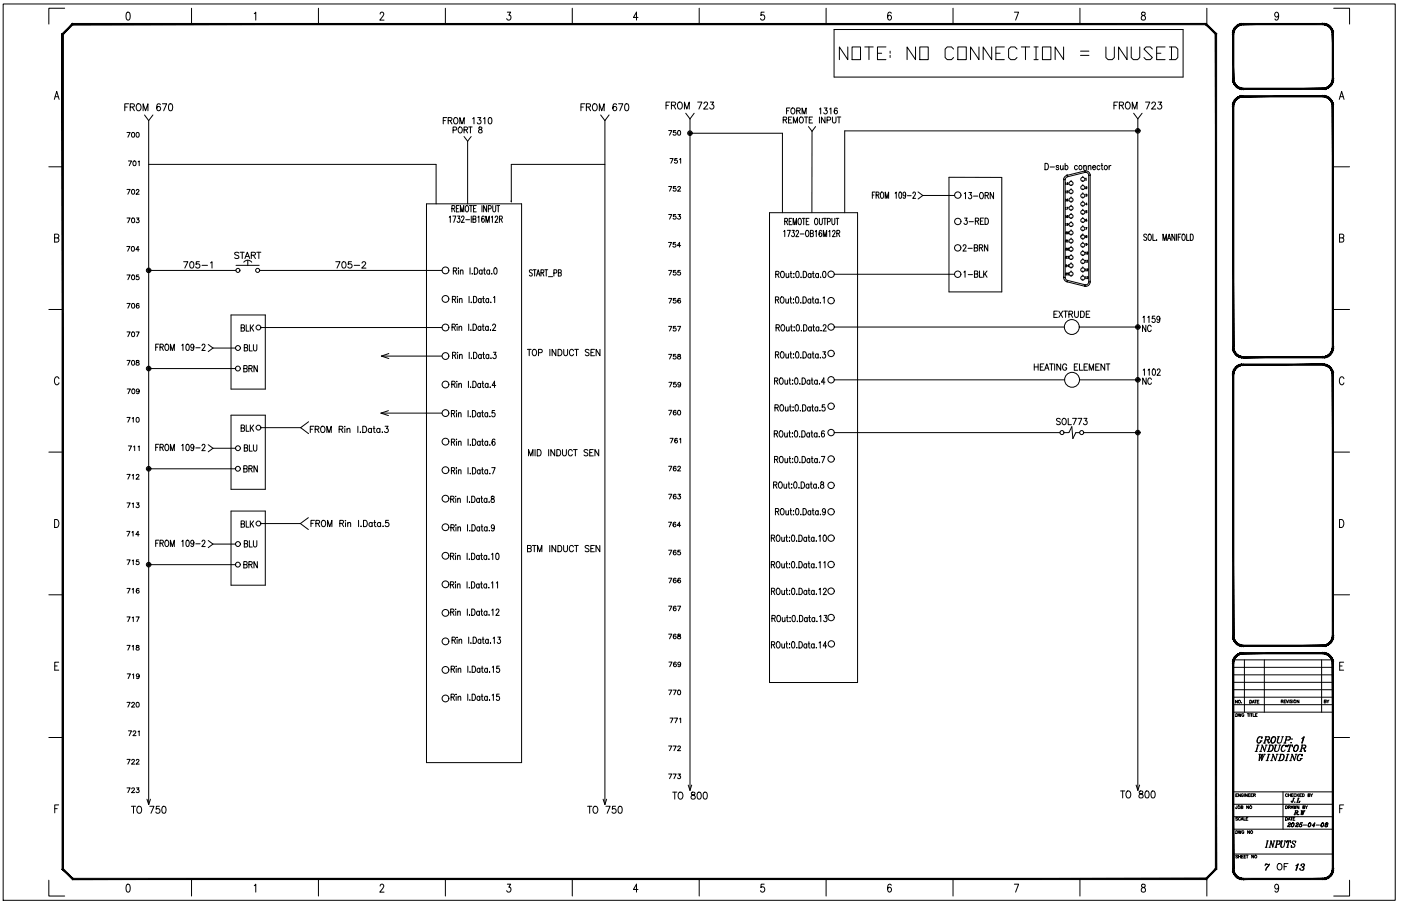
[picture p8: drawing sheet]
<svg xmlns="http://www.w3.org/2000/svg" width="432mm" height="279mm" viewBox="0 0 432 279" stroke-linecap="round" stroke-linejoin="round" font-family="sans-serif">
<defs><g id="words">
<text font-size="7.5" x="257.9" y="19.8">NOTE: NO CONNECTION = UNUSED</text>
<g font-size="5.3">
<text x="37.7" y="35.3">FROM 670</text>
<text x="178.2" y="35.3">FROM 670</text>
<text x="204.3" y="34.9">FROM 723</text>
<text x="342.5" y="34.9">FROM 723</text>
<text x="296.3" y="70.6">3-RED</text>
<text x="55.7" y="84">705-1</text>
<text x="71.6" y="81.1">START</text>
<text x="102.7" y="84">705-2</text>
<text x="296" y="78.7">2-BRN</text>
<text x="323.8" y="99.1">EXTRUDE</text>
<text x="73.4" y="103.4">BLK</text>
<text x="74.1" y="116.1">BRN</text>
<text x="73.4" y="134.4">BLK</text>
<text x="74.4" y="140.4">BLU</text>
<text x="74.4" y="170">BLU</text>
<text x="74.1" y="176.4">BRN</text>
<text x="39.5" y="251.9">TO 750</text>
<text x="180.3" y="251.9">TO 750</text>
<text x="206.4" y="247.6">TO 800</text>
<text x="344.3" y="247.3">TO 800</text>
<text x="392.6" y="269.5">OF</text>
</g>
<g font-size="4.9">
<text x="241.7" y="36.3">FORM 1316</text>
<text x="296.3" y="62.4">13-ORN</text>
<text x="351.4" y="100.5">1159</text>
<text x="351.4" y="103.4">NC</text>
<text x="74.4" y="109.4">BLU</text>
<text x="161.6" y="110.8">TOP INDUCT SEN</text>
<text x="351.4" y="119.6">NC</text>
<text x="38.1" y="131.6">710</text>
<text x="74.1" y="146.8">BRN</text>
<text x="73.4" y="163.7">BLK</text>
<text x="205.3" y="172.5">765</text>
<text x="38.1" y="219.4">720</text>
<text x="38.8" y="228.2">721</text>
<text x="386.6" y="230.4">GROUP: 1</text>
<text x="387" y="235.7">WINDING</text>
<text x="389.1" y="262.5">INPUTS</text>
<text x="398.6" y="269.5">13</text>
</g>
<g font-size="4.4">
<text x="38.1" y="43.4">700</text>
<text x="205.3" y="43">750</text>
<text x="38.8" y="52.2">701</text>
<text x="205.7" y="51.5">751</text>
<text x="38.1" y="61">702</text>
<text x="205.3" y="60.3">752</text>
<text x="38.1" y="69.8">703</text>
<text x="205.3" y="68.8">753</text>
<text x="205" y="77.3">754</text>
<text x="38.1" y="78.7">704</text>
<text x="38.1" y="87.5">705</text>
<text x="205.3" y="86.1">755</text>
<text x="205.3" y="94.5">756</text>
<text x="38.1" y="96.3">706</text>
<text x="38.1" y="105.1">707</text>
<text x="205.3" y="103.4">757</text>
<text x="38.1" y="113.9">708</text>
<text x="205.3" y="111.8">758</text>
<text x="38.5" y="122.8">709</text>
<text x="205.3" y="120.7">759</text>
<text x="205.3" y="129.1">760</text>
<text x="205.7" y="137.9">761</text>
<text x="38.8" y="140.1">711</text>
<text x="38.1" y="148.9">712</text>
<text x="205.3" y="146.4">762</text>
<text x="205.3" y="155.2">763</text>
<text x="38.1" y="157.7">713</text>
<text x="38.1" y="166.5">714</text>
<text x="205" y="163.7">764</text>
<text x="38.1" y="175.3">715</text>
<text x="38.1" y="184.1">716</text>
<text x="205.3" y="181">766</text>
<text x="205.3" y="189.4">767</text>
<text x="38.1" y="193">717</text>
<text x="38.1" y="201.8">718</text>
<text x="205.3" y="198.3">768</text>
<text x="205.3" y="206.7">769</text>
<text x="38.5" y="210.6">719</text>
<text x="205.3" y="215.5">770</text>
<text x="205.7" y="224">771</text>
<text x="205.3" y="232.8">772</text>
<text x="38.1" y="236.7">722</text>
<text x="38.1" y="245.5">723</text>
<text x="205.3" y="241.3">773</text>
<text x="397.9" y="252.6">R.W</text>
</g>
<g font-size="4">
<text x="407.1" y="218">BY</text>
<text x="395.8" y="256.1">2025-04-08</text>
</g>
<g font-size="3.5">
<text x="327.4" y="58.2">14</text>
<text x="327.4" y="60.7">15</text>
<text x="327.4" y="63.1">16</text>
<text x="327.4" y="68.4">18</text>
<text x="327.4" y="70.9">19</text>
<text x="327.4" y="73.4">20</text>
<text x="327.4" y="75.8">21</text>
<text x="327.4" y="78.3">22</text>
<text x="327.4" y="83.6">24</text>
<text x="336.5" y="79.7" transform="rotate(-90 336.5 79.7)">10</text>
<text x="336.5" y="82.2" transform="rotate(-90 336.5 82.2)">11</text>
<text x="327.4" y="86.1">25</text>
<text x="336.5" y="84.7" transform="rotate(-90 336.5 84.7)">12</text>
<text x="336.5" y="87.1" transform="rotate(-90 336.5 87.1)">13</text>
<text x="379.9" y="218">NO.</text>
</g>
<g font-size="3.1">
<text x="333.7" y="59.3">2</text>
<text x="327.4" y="65.6">17</text>
<text x="333.7" y="66.7">5</text>
<text x="327.4" y="80.8">23</text>
</g>
</g></defs>
<g fill="none" stroke="#000" stroke-width=".31">
<path d="M1 1.2h429v276.4h-429zM19.9 2.5h-4.9v4.9M39.1 3.9l.5-.2a1.63 1.63 0 0 1 0 2.5h-.2a1.84 1.84 0 0 1-.3-2.3zM59 2.5v4.9M78.4 4.2l.4-.5v2.5M98.1 2.5v4.9M117.2 4.3l.3-.6h.4l.4 .5-.3 .8-.9 1.2h1.3M137.3 2.5v4.9M156.4 3.7h1l-.6 1a.73 .73 0 0 1 .6 1.1 .73 .73 0 0 1-1.2-.1M176.4 2.5v4.9M196.6 5.4h-1.4l1-1.7v2.5M215.5 2.5v4.9"/>
<path d="M235.5 3.7h-.9l-.1 1.1a.73 .73 0 0 1 1.1 .1 .73 .73 0 0 1-.2 1 .73 .73 0 0 1-1-.2M254.6 2.5v4.9M257.1 9.1h107.5v14.7h-107.5zM274.7 4.1l-.6-.4a1.45 1.45 0 0 0 .1 2.5 .69 .69 0 0 0 .6-1 .69 .69 0 0 0-1.1-.2l-.1 .4M293.7 2.5v4.9M312.6 3.7h1.3l-.9 2.5M332.8 2.5v4.9M351.9 3.9v.7a.89 .89 0 0 1 1 .5 .89 .89 0 0 1-.3 1.1 .78 .78 0 0 1-.9-.8 .78 .78 0 0 1 1-.7l.2-.1a.52 .52 0 0 0-.3-.9zM372 2.5v4.9M374.8 10.5v17.1M394.1 4.6l-.3 .5a.68 .68 0 0 1-.9-.6 .68 .68 0 0 1 .9-.6 1.77 1.77 0 0 1-.3 2.3l-.5-.4M411.1 2.5h4.8v4.9"/>
<path d="M16.7 30.6l.8-2.4 .7 2.4M17 29.8h.9M44.5 35.5l1.3 1.7M45.8 37.2v210.9M47.1 35.5l-1.3 1.7M136.6 37.2h.7M137.7 36.3h-1.1v1.9M138.1 37.2l1-.1 .1-.7-1.1-.1v1.9M138.7 37.2l.6 1M140.1 36.3a.9 .9 0 0 1 1.1 .9 .9 .9 0 0 1-1.1 .9l-.3-.6zM141.5 39.3l.2-.1a.88 .88 0 0 1 .8 .9 .88 .88 0 0 1-1 .8l-.3-.6zM141.7 38.2v-1.9l.7 1.9 .7-1.9v1.9"/>
<path d="M144.4 39.2h1.1M145 39.2v1.8M145.7 36.6l.4-.3v1.9M147.3 36.3h.9l-.5 .7a.61 .61 0 0 1 .5 1 .61 .61 0 0 1-1.1-.2M147.7 39.3v.5a.74 .74 0 0 1 .7 .3 .74 .74 0 0 1 0 .8l-.5 .1a.6 .6 0 0 1-.4-.8 .6 .6 0 0 1 .8-.3l.2-.3-.1-.3zM149 36.6l.4-.3v1.9M150.7 36.3h.2a1.03 1.03 0 0 1 .7 .9 1.03 1.03 0 0 1-.7 1l-.2-.1-.2-.7zM185.1 35.5l1.3 1.7M186.4 37.2v210.9M187.7 35.5l-1.3 1.7M212.7 36.7v207M249.2 39l1.1 1.5"/>
<path d="M251.4 39l-1.1 1.5M350.7 36.7v207M412.8 30.6l.7-2.4 .8 2.4M413 29.8h1M15 51.4h4.3M45.8 50.7h88.6v12.2M139.6 40.1l1-.1v-.7l-1-.1v1.8M143 40h1v-.7l-1-.1v1.8M143 42.1l1.1 1.5M143.6 40l.5 1M144.1 43.6v19.3M145.2 42.1l-1.1 1.5"/>
<path d="M186.4 50.7h-28.8v11.6M212.7 41.1h28.5v24.5M250.3 40.5l-.1 25.1M269.7 59.2h-.8v2M271.6 59.3l.1-.1a1.04 1.04 0 0 1 .7 1 1.04 1.04 0 0 1-.7 1 1.45 1.45 0 0 1-.1-1.9zM275.9 59.6l.3-.4v2M277.2 59.3h.5l.2 .3v1.2l-.4 .4-.4-.4zM279.1 59.9l-.1 .4a.53 .53 0 0 1-.7-.5 .53 .53 0 0 1 .7-.5l.1 1.5-.3 .4-.4-.3M281.4 59.7l.2-.5 .4 .1 .2 .3-.9 1.6h.9M283 59.2l1.4 1.1M292.5 54.7h16.3v35.3h-16.3zM322.1 50.4a.99 .99 0 0 1 1.1 1 .99 .99 0 0 1-1.1 .9z"/>
<path d="M323.6 51.5h1.4M326.3 51.3l-.3-.3-.5 .3 .8 .5v.4l-.5 .1-.3-.3M326.9 51v1.2l.4 .1 .4-.3M327.7 51v1.3M328.3 51.3l.1-.2a.58 .58 0 0 1 .8 .6 .58 .58 0 0 1-.8 .5l-.1-.2M328.3 50.4v1.9M328.3 55.4v30.2M328.9 54.1l-.7 .3-.4 1 .1 30.2M328.9 54.1h.1M332.1 51.3l-.2-.2a.58 .58 0 0 0-.7 .6 .58 .58 0 0 0 .7 .5l.2-.2M333.7 54.7h.1M334 51.4l.4-.4 .4 .1v1.2"/>
<path d="M334 51v1.3M334.3 52.7h.1M334.3 52.7l.1 .5M334.3 52.7l-5.4 1.4M334.4 53.2l-5.4 1.3-.1-.4M334.6 55l.1 .5M334.6 55.5h.2M334.6 53.1l-.2 .1M334.6 52.7h-.3M334.6 53.1a.9 .9 0 0 1 .9 .9M334.6 52.7a1.37 1.37 0 0 1 1.4 1.3M334.6 52.7v.4"/>
<path d="M335.4 51.4l.4-.4 .4 .1v1.2M335.4 51v1.3M336 54.1h.1M336 54.1h-.4v32.9M336 54.1v32.9M336.8 51.6h.9l-.2-.5a.58 .58 0 0 0-.7 .6 .58 .58 0 0 0 .7 .5l.2-.2M339 51.3l-.2-.2a.58 .58 0 0 0-.7 .6 .58 .58 0 0 0 .7 .5l.2-.2M339.4 51h.5M339.6 50.4v1.6l.4 .3M341.8 51v1.3M342.4 51l-.3 .1-.3 .5M350.7 40.4h-90.3v25.2"/>
<path d="M411.1 51.4h4.8M16.8 73.4l1.1-.1 .2-.4-.2-.6-1.1-.1v2.5h.9l.3-.3 .1-.6-.4-.4M131.4 62.9h29.4v172.3h-29.4zM138.5 67l.3-.4v2M139.3 64.3l.8-.1v-.7l-.8-.1v1.9M139.6 66.6h.9l-.7 2M139.7 64.3l.5 1M140.7 64.3h.5M141 66.6h.7l-.4 .8a.55 .55 0 0 1 .5 .8 .55 .55 0 0 1-.9 0M141.5 63.4h-.8v1.9h.8M141.9 65.3v-1.9l.5 1.9 .5-1.9v1.9M142.2 67.1l.1-.3a.42 .42 0 0 1 .6 0 .42 .42 0 0 1 .1 .6l-.8 1.2h.9"/>
<path d="M143.6 67.8h1.1M143.7 63.5l.1-.1a1.04 1.04 0 0 1 .7 1 1.04 1.04 0 0 1-.7 .9 1.39 1.39 0 0 1-.1-1.8zM144.7 63.4h.9M145.2 63.4v1.9M145.2 66.6v2M145.8 67.6l.8-.1v-.8l-.8-.1v2l.8-.2 .1-.5-.3-.3M145.9 64.3h.6M146.8 63.4h-.9v1.9h.9M147.3 67l.3-.4v2M148.5 63.4v1.9M149.2 66.9l-.4-.3a1.23 1.23 0 0 0 .1 2 .58 .58 0 0 0 .4-.7 .58 .58 0 0 0-.7-.4l-.2 .4M149.8 68.6v-2l.5 2 .5-2v2"/>
<path d="M150 63.4v1.9l-.9-1.9v1.9M150.5 64.4l.8-.1v-.8l-.8-.1v1.9M151.4 67l.4-.4v2M151.9 63.4v1.4l.4 .5 .4-.2 .1-1.7M152.6 67.1l.1-.3a.43 .43 0 0 1 .6-.1 .43 .43 0 0 1 0 .7l-.8 1.2h1M153.1 63.4h.9M153.6 63.4v1.9M153.9 67.6l.8-.1v-.8l-.8-.1v2M154.4 67.6l.4 1M157.5 62.3h.1M237.2 65.6h27.1v144.9h-27.1zM241.6 71.4l.3-.4v2"/>
<path d="M241.9 68.3l.7-.1v-.8l-.7-.1v2M242.3 68.3l.5 1M242.7 71h.9l-.7 2M243.2 68.3h.5M244.1 67.3h-.9v2h.9M244.1 71h.7l-.4 .8a.55 .55 0 0 1 .5 .8 .55 .55 0 0 1-.9 0M244.5 69.3v-2l.5 2 .5-2v2M245.3 71.5l.1-.3a.43 .43 0 0 1 .6 0 .43 .43 0 0 1 .1 .6l-.8 1.2h.9M246.2 67.4l.1-.1a1.05 1.05 0 0 1 .7 1 1.05 1.05 0 0 1-.7 1 1.45 1.45 0 0 1-.1-1.9zM246.6 72.2h1.2M247.3 67.3h.9M247.7 67.3v2"/>
<path d="M248.5 68.3h.5M248.5 71.1l.2-.1a1.04 1.04 0 0 1 .6 1 1.04 1.04 0 0 1-.6 1 1.39 1.39 0 0 1-.2-1.9zM249.3 67.3h-.8v2h.8M249.8 72l.7-.1v-.8l-.7-.1v2l.8-.2 .1-.5-.3-.3M251.3 71.4l.3-.4v2M251.3 67.4l.1-.1a1.06 1.06 0 0 1 .7 1 1.06 1.06 0 0 1-.7 1 1.42 1.42 0 0 1-.1-1.9zM252.5 67.3v1.4l.4 .6 .5-.3v-1.7M253.2 71.3l-.2-.3a1.19 1.19 0 0 0-.1 2 .57 .57 0 0 0 .4-.7 .57 .57 0 0 0-.7-.4l-.2 .4M253.7 73v-2l.6 2 .5-2v2M253.8 67.3h.9M254.2 67.3v2M255 68.4l.8-.1v-.9l-.8-.1v2"/>
<path d="M255.4 71.4l.4-.4v2M256.4 67.3v1.4l.4 .6 .4-.3 .1-1.7M256.6 71.5l.1-.3a.42 .42 0 0 1 .6 0 .42 .42 0 0 1 0 .6l-.8 1.2h1M257.6 67.3h.9M257.9 72l.8-.1v-.8l-.8-.1v2M258.1 67.3v2M258.4 72l.4 1M268.9 60.2h.5M270 60.2l.8-.1v-.8l-.8-.1v2M270.5 60.2l.4 1M272.8 61.2v-2l.5 2 .6-2v2M279.7 60.3h1.1"/>
<path d="M284.4 60.3l-1.4 1.1M284.4 60.3h9.8M333.7 72.4a.62 .62 0 0 0-.6 .9 .62 .62 0 0 0 1.1 .2 .62 .62 0 0 0-.2-1h-.5l-.4 .6M333.7 75h.1M333.7 73.7h.1M333.7 72.4h.1M333.7 71.2h.1M333.7 69.9h.1M333.7 68.6h.1M333.7 62.3h.1M333.7 61h.1M334.6 70.2h.4l-.3 .6"/>
<path d="M334.7 73v-.4l.3 .1-.4 .4 .1 .2 .3-.1-.1-.2M334.9 60.2v.3l-.3-.1M334.9 67.6l-.3 .2v.3l.3 .1v-.3h-.3M335 63h-.4l.3-.4v.6M335 75.4h-.3v-.3l.3 .1v.3l-.3 .2M353.4 72.5a.47 .47 0 0 0-.7-.2 .47 .47 0 0 0 .1 .7l.4 .2a.5 .5 0 0 1 .1 .8 .5 .5 0 0 1-.8-.1M354.1 72.3l.1-.1a1.04 1.04 0 0 1 .7 1 1.04 1.04 0 0 1-.7 .9 1.45 1.45 0 0 1-.1-1.8zM355.3 72.2v1.9h.8M356.5 74v.1zM358.4 74.1v-1.9l.6 1.9 .5-1.9v1.9M359.8 74.1l.5-1.9 .5 1.9M360 73.5h.7"/>
<path d="M362.1 72.2v1.9l-.9-1.9v1.9M362.6 72.2v1.9M363.1 73.1h.6M364 72.2h-.9v1.9M364.5 72.3l.1-.1a1.04 1.04 0 0 1 .7 1 1.04 1.04 0 0 1-.7 .9 1.45 1.45 0 0 1-.1-1.8zM365.7 72.2v1.9h.8M366.9 72.2a1.06 1.06 0 0 1 .9 .7 1.06 1.06 0 0 1-.3 1.2h-.6zM412.9 73.4l1.1-.1 .2-.4-.2-.6-1.1-.1v2.5h.8l.4-.3 .1-.6-.5-.4M15 95.4h4.3M45.8 83.4h26.9M71.2 97.1h10.6v22.9h-10.6zM80 83.4h56.2"/>
<path d="M139.4 92.3l.9-.1v-.7l-.9-.1v1.9M139.7 83.5l.9-.1 .1-.6-1-.2v2M140 92.3l.5 1M140.3 83.5l.5 1.1M140.9 99.9v.2zM141 91.4v.2zM141 92.1v1.2M141.3 82.6v.2zM141.3 83.3v1.3M141.6 92.4l.4-.3h.3l.1 1.2M141.6 92.1v1.2M141.9 83.6l.4-.4 .3 .1 .1 1.3"/>
<path d="M141.9 83.2v1.4M144.5 99.9v2M144.6 91.4v1.9M144.9 82.6v2M145.2 93.2h.1M145.5 84.4h.1M145.8 99.9a.99 .99 0 0 1 1.1 1 .99 .99 0 0 1-1.1 1zM145.9 91.4a.98 .98 0 0 1 1.1 1 .98 .98 0 0 1-1.1 .9zM146.2 82.6a.99 .99 0 0 1 1.1 1 .99 .99 0 0 1-1.1 1zM148.3 92.3l-.2-.2a.58 .58 0 0 0-.7 .6 .58 .58 0 0 0 .7 .6l.2-.2M148.3 92.1v1.2M148.6 83.5l-.2-.2a.58 .58 0 0 0-.7 .6 .58 .58 0 0 0 .7 .6l.2-.2"/>
<path d="M148.6 83.2v1.4M148.7 92.1h.6M148.9 99.9v1.6l.3 .4M149 91.4v1.6l.3 .3M149 83.2h.6M149.3 82.6v1.6l.3 .4M150.6 92.3l-.1-.2a.58 .58 0 0 0-.8 .6 .58 .58 0 0 0 .8 .6l.1-.2M150.6 92.1v1.2M150.9 83.5l-.2-.2a.58 .58 0 0 0-.7 .6 .58 .58 0 0 0 .7 .6l.2-.2M150.9 83.2v1.4M151.3 93.2h.1M151.6 84.4h.1"/>
<path d="M152.1 91.8l.4-.4v1.9M152.4 82.7l.2-.1a1.11 1.11 0 0 1 0 2l-.4-.9zM164.1 83.5a.47 .47 0 0 0-.8-.3 .47 .47 0 0 0 .1 .8l.4 .2a.5 .5 0 0 1 .2 .8 .5 .5 0 0 1-.8-.1M164.3 83.2h.9M164.8 83.2v1.9M165.4 85.1l.5-1.9 .5 1.9M165.6 84.5h.6M166.7 84.1l.8-.1v-.7l-.8-.1v1.9M167.2 84.1l.4 1M167.9 83.2h.9M168.4 83.2v1.9M169 85.3h1.3"/>
<path d="M170.7 84.2l.8-.1v-.8l-.8-.1v1.9M172.1 84.1l.8-.1v-.7l-.8-.1v1.9l.8-.1 .1-.5-.3-.4M239 92.5l.9-.1v-.8l-.9-.1v2M239.1 84.6l.9-.1v-.7l-.9-.1v1.9M239.5 92.5l.5 1M239.6 84.6l.5 1M240.8 91.6l.1-.1a1 1 0 0 1 .8 1 1 1 0 0 1-.8 1 1.3 1.3 0 0 1-.1-1.9zM240.9 83.8l.1-.1a1 1 0 0 1 .8 .9 1 1 0 0 1-.8 1 1.3 1.3 0 0 1-.1-1.8zM242.2 92.2l.1 1.2 .3 .1 .4-.4M242.3 84.3l.1 1.2 .3 .1 .4-.3M243 92.2v1.3M243.1 84.3v1.3"/>
<path d="M243.5 92.2h.5M243.5 84.3h.6M243.7 91.5v1.6l.4 .4M243.8 83.7v1.6l.3 .3M244.7 84.3h.1M244.7 85.4h.1M244.6 92.2v.2zM244.6 93.3v.2zM245.4 91.6l.4-.1 .3 .4v1.2l-.3 .4-.6-.4zM245.5 83.8h.6l.1 .3v1.2l-.3 .3-.6-.3zM246.8 93.3v.2zM246.9 85.4v.2z"/>
<path d="M247.5 91.5a.98 .98 0 0 1 1 1 .98 .98 0 0 1-1 1zM247.6 83.7a.98 .98 0 0 1 1 .9 .98 .98 0 0 1-1 1zM249.9 92.5l-.2-.2a.56 .56 0 0 0-.7 .6 .56 .56 0 0 0 .9 .3M249.9 92.2v1.3M250 84.6l-.2-.2a.56 .56 0 0 0-.8 .6 .56 .56 0 0 0 1 .3M250 84.3v1.3M250.3 92.2h.5M250.4 84.3h.5M250.5 91.5v1.6l.4 .4M250.6 83.7v1.6l.4 .3M252.2 92.5l-.2-.2a.56 .56 0 0 0-.7 .6 .56 .56 0 0 0 .9 .3M252.2 92.2v1.3"/>
<path d="M252.3 84.6l-.2-.2a.56 .56 0 0 0-.8 .6 .56 .56 0 0 0 1 .3M252.3 84.3v1.3M252.8 93.3v.2zM252.9 85.4v.2zM253.7 91.9l.3-.4v2M253.7 83.8l.3-.1a1.09 1.09 0 0 1 .6 .9 1.09 1.09 0 0 1-.6 1l-.3-.1-.2-.7zM257.1 84.6h37.1M297.1 83.9l.3-.3v1.9M298.4 84.7h1.3M300.3 84.5l.9-.1v-.7l-.9-.1v1.9l1-.2 .1-.4-.4-.4M301.9 83.6v1.9h.9M303.2 83.6v1.9"/>
<path d="M303.6 84.4l.6 1.1M304.2 83.6l-1 1.3M328.9 86.9l5.4 1.4M329 86.5l5.4 1.3M411.1 95.4h4.8M18.2 116.8a.72 .72 0 0 0-.9-.6 .72 .72 0 0 0-.5 .9v.6a.72 .72 0 0 0 .5 1 .72 .72 0 0 0 .9-.6M45.8 113.7h26.9M48 107.1h.6M48.9 106.1h-.9v2M49.3 107.1l.9-.1v-.8l-.9-.1v2M49.8 107.1l.6 1M51.1 106.2l.1-.1a1 1 0 0 1 .8 1 1 1 0 0 1-.8 1 1.3 1.3 0 0 1-.1-1.9z"/>
<path d="M52.5 108.1v-2l.6 2 .6-2v2M56 106.5l.4-.4v2M57.5 106.2l.2-.1a1.09 1.09 0 0 1 .6 1 1.09 1.09 0 0 1-.6 1l-.2-.1-.2-.7zM59.8 106.8l-.3 .5a.53 .53 0 0 1-.7-.6 .53 .53 0 0 1 .9-.3l.1 .4a.93 .93 0 0 1-.7 1.3l-.3-.3M60.3 107.3h1.4M62.3 106.6l.3-.5 .4 .1 .2 .3-1 1.6h1M64.2 106.2l1.4 1.1M65.6 107.3l-1.4 1.1M65.6 107.3h7.1M80.4 101h55.8M117.5 109.8h18.7M117.5 109.8l2.3 .8"/>
<path d="M119.8 109l-2.3 .8M139.2 118.5l.9-.1v-.7l-.9-.1v1.9M139.3 100.9l.9-.1 .1-.7-1-.2v2M139.5 109.6l.9-.1v-.7l-.9-.2v2M139.8 118.5l.5 1M139.8 100.9l.6 1M140 109.6l.5 1M140.8 117.6v.2zM140.8 118.3v1.2M140.9 100.7v1.2M141 108.6v.2zM141 109.4v1.2"/>
<path d="M141.4 118.6l.4-.4 .4 .1v1.2M141.4 118.2v1.3M141.5 101l.4-.4 .3 .1 .1 1.2M141.5 100.6v1.3M141.6 109.7l.4-.4 .4 .1 .1 1.2M141.6 109.3v1.3M144.4 117.6v1.9M144.6 108.6v2M145.1 119.3h.1M145.1 101.7v.2zM145.3 110.4h.1M145.7 117.6a.99 .99 0 0 1 1.1 .9 .99 .99 0 0 1-1.1 1z"/>
<path d="M145.9 108.6a.99 .99 0 0 1 1.1 1 .99 .99 0 0 1-1.1 1zM148.1 118.5l-.1-.2a.58 .58 0 0 0-.8 .6 .58 .58 0 0 0 .8 .5l.1-.1M148.1 118.2v1.3M148.2 100.9l-.2-.2a.58 .58 0 0 0-.7 .6 .58 .58 0 0 0 .7 .5l.2-.2M148.2 100.6v1.3M148.3 109.6l-.1-.2a.58 .58 0 0 0-.8 .5 .58 .58 0 0 0 .8 .6l.1-.2M148.3 109.3v1.3M148.5 118.2h.6M148.6 100.6h.6M148.8 117.6v1.5l.3 .4M148.8 109.3h.5M149 108.6v1.6l.4 .4"/>
<path d="M150.4 118.5l-.1-.2a.58 .58 0 0 0-.8 .6 .58 .58 0 0 0 .8 .5l.1-.1M150.4 118.2v1.3M150.5 100.9l-.2-.2a.58 .58 0 0 0-.7 .6 .58 .58 0 0 0 .7 .5l.2-.2M150.5 100.6v1.3M150.6 109.6l-.1-.2a.58 .58 0 0 0-.8 .5 .58 .58 0 0 0 .8 .6l.1-.2M150.6 109.3v1.3M151.1 119.3h.1M151.2 101.7v.2zM151.3 110.4h.1M151.8 100.4l.3-.5h.3l.3 .4-.9 1.6h1M152.1 108.6h.8l-.5 .8a.58 .58 0 0 1 .5 .9 .58 .58 0 0 1-1-.1M152.8 118.9h-1.1l.7-1.3v1.9"/>
<path d="M238.7 117.5l.9-.1v-.8l-.9-.1v2M239 109.4l.9-.1v-.7l-.9-.1v1.9M239.2 101.1l.9-.1v-.8l-.9-.1v2M239.2 117.5l.6 1M239.5 109.4l.5 1M239.7 101.1l.5 1M240.5 116.6l.1-.1a1.02 1.02 0 0 1 .8 1 1.02 1.02 0 0 1-.8 1 1.3 1.3 0 0 1-.1-1.9zM240.8 108.6l.1-.1a1 1 0 0 1 .8 1 1 1 0 0 1-.8 .9 1.3 1.3 0 0 1-.1-1.8zM241 100.2l.1-.1a1 1 0 0 1 .8 1 1 1 0 0 1-.8 1 1.3 1.3 0 0 1-.1-1.9zM241.9 117.2l.1 1.2 .4 .1 .3-.4M242.2 109.1l.1 1.2 .4 .1 .3-.3M242.4 100.8l.1 1.2 .3 .1 .4-.4"/>
<path d="M242.7 117.2v1.3M243 109.1v1.3M243.2 117.2h.5M243.2 100.8v1.3M243.4 116.5v1.6l.4 .4M243.5 109.1h.5M243.6 100.8h.6M243.7 108.5v1.6l.1 .2 .3 .1M243.9 100.1v1.6l.3 .4M244.3 118.3h.1M244.3 117.2v.2zM244.6 109.1v.2z"/>
<path d="M244.6 110.2v.2zM244.8 100.8v.2zM244.8 101.9v.2zM245.1 116.6l.2-.1a1.11 1.11 0 0 1 0 2l-.3-.4-.1-.4zM245.4 108.6l.2-.1a1.07 1.07 0 0 1 .6 1 1.07 1.07 0 0 1-.6 .9l-.4-.8zM245.6 100.2h.6l.1 .3v1.2l-.3 .4-.6-.4v-.7zM246.5 118.3v.2zM246.8 110.2v.2zM247 101.9v.2zM247.2 116.5a.99 .99 0 0 1 1.1 1 .99 .99 0 0 1-1.1 1zM247.5 108.5a.98 .98 0 0 1 1.1 1 .98 .98 0 0 1-1.1 .9zM247.7 100.1a.98 .98 0 0 1 1 1 .98 .98 0 0 1-1 1z"/>
<path d="M249.6 117.5l-.2-.2a.58 .58 0 0 0-.7 .6 .58 .58 0 0 0 .7 .5l.2-.2M249.6 117.2v1.3M249.9 109.4l-.2-.2a.58 .58 0 0 0-.7 .6 .58 .58 0 0 0 .7 .5l.2-.1M249.9 109.1v1.3M250 117.2h.5M250.1 101.1l-.2-.2a.58 .58 0 0 0-.7 .5 .58 .58 0 0 0 .7 .6l.2-.2M250.1 100.8v1.3M250.3 116.5v1.6l.3 .4M250.3 109.1h.5M250.5 100.8h.5M250.5 108.5v1.6l.4 .3M250.7 100.1v1.6l.4 .4"/>
<path d="M251.9 117.5l-.1-.2a.58 .58 0 0 0-.8 .6 .58 .58 0 0 0 .8 .5l.1-.2M251.9 117.2v1.3M252.2 109.4a.6 .6 0 0 0-1 .3 .6 .6 0 0 0 .7 .7l.3-.2M252.2 109.1v1.3M252.4 101.1l-.2-.2a.58 .58 0 0 0-.7 .5 .58 .58 0 0 0 .7 .6l.2-.2M252.4 100.8v1.3M252.6 118.3v.2zM252.9 110.2v.2zM253 101.9v.2zM253.6 108.5h.8l-.4 .7a.58 .58 0 0 1 .5 .9 .58 .58 0 0 1-1.1 0M253.7 100.6l.3-.5 .4 .1 .2 .3-.2 .7-.8 .9h1.1M254.3 117.9h-1.1l.7-1.4v2"/>
<path d="M257.1 100.9h71M257.1 117.1h71M318.8 112.2v2M318.8 113.2h1.2M320 112.2v2M320.6 113.2h.7M321.7 112.2h-1.1v2h1.1M322 114.2l.6-2 .7 2M322.2 113.5h.8M323.5 112.2h1.2M324.1 112.2v2M325.1 112.2v2"/>
<path d="M326.9 112.2v2l-1.2-2v2M328.8 112.7a.65 .65 0 0 0-.8-.5 .65 .65 0 0 0-.5 .8v.4a.64 .64 0 0 0 .6 .8 .64 .64 0 0 0 .7-.8h-.5M331.1 113.2h.7M332.2 112.2h-1.1v2h1.1M332.7 100.9h18M332.7 112.2v2h1M332.7 117.1h18M334.1 113.2h.7M335.2 112.2h-1.1v2h1.1M335.7 114.2v-2l.7 2 .7-2v2M337.7 113.2h.7M338.8 112.2h-1.1v2h1.1"/>
<path d="M340.5 112.2v2l-1.2-2v2M340.9 112.2h1.2M341.5 112.2v2M352.3 114.2l.4-.4v1.9M353.8 114.2l.4-.4v1.9M355.3 113.9l.3-.1a1.11 1.11 0 0 1 0 1.9l-.4-.3-.1-.5zM356.7 114.2l.1-.3 .5-.1 .3 .5-1 1.4h1M414.2 116.8a.72 .72 0 0 0-.9-.6 .72 .72 0 0 0-.5 .9v.6a.72 .72 0 0 0 .5 1 .72 .72 0 0 0 .9-.6M15 139.4h4.3M48 137.9h.6M48.9 137h-.9v2M49.3 137.9h.9l.1-.7-1-.2v2"/>
<path d="M49.8 137.9l.6 1.1M51.1 137.1l.1-.1a1.01 1.01 0 0 1 .8 1 1.01 1.01 0 0 1-.8 1 1.3 1.3 0 0 1-.1-1.9zM52.5 139v-2l.6 2 .6-2v2M56 137.4l.4-.4v2M57.5 137.1l.2-.1a1.11 1.11 0 0 1 0 2l-.3-.4-.1-.5zM59.8 137.7l-.3 .4a.52 .52 0 0 1-.6-.2 .52 .52 0 0 1 .1-.6 .52 .52 0 0 1 .7 0l.1 .4a.96 .96 0 0 1-.7 1.3l-.3-.3M60.3 138.1h1.4M62.3 137.5l.3-.5h.3l.3 .4-1 1.6h1M64.2 137.1l1.4 1.1M65.6 138.2l-1.4 1.1M65.6 138.2h7.1M71.2 128h10.6v22.9h-10.6z"/>
<path d="M80.4 131.9h12.3M92.7 131.9l2.4 1.8M95.1 130.1l-2.4 1.8M95.6 132.4h.7M96.7 131.4h-1.1v2M97.1 132.4l1-.1 .1-.7-1.1-.2v2M97.7 132.4l.6 1M99.1 131.5a.9 .9 0 0 1 1.1 .9 .9 .9 0 0 1-1.1 .9l-.3-.6zM100.8 133.4v-2l.6 2 .7-2v2M104.5 132.4l1-.1 .1-.7-1.1-.2v2M105.1 132.4l.6 1M106.3 131.4v.2z"/>
<path d="M106.3 132.2v1.2M107 132.5l.4-.4 .4 .1 .1 1.2M107 132.1v1.3M110.3 131.4v2M111.1 133.2v.2zM111.8 131.4a1 1 0 0 1 1.2 1 1 1 0 0 1-1.2 1zM114.5 132.4a.58 .58 0 0 0-.9-.1 .58 .58 0 0 0 0 .9 .58 .58 0 0 0 .9-.1M114.5 132.1v1.3M115 132.1h.6M115.3 131.4v1.6l.4 .4M117.1 132.4a.58 .58 0 0 0-.8-.1 .58 .58 0 0 0 0 .9 .58 .58 0 0 0 .8-.1M117.1 132.1v1.3"/>
<path d="M117.4 127.4h18.8M117.4 127.4l2.3 .8M117.8 133.2v.2zM118.7 131.4h.9l-.5 .8a.62 .62 0 0 1 .5 1 .62 .62 0 0 1-1.1-.2M119.7 126.6l-2.3 .8M139.1 127.5l.9-.1 .1-.6-1-.2v2M139.1 136.3l.9-.1v-.7l-.9-.1v2M139.7 127.5l.5 1.1M139.7 136.3l.5 1.1M140.7 126.6v.2zM140.7 135.4v.2zM140.7 127.3v1.3"/>
<path d="M140.7 136.1v1.3M141.3 127.6l.4-.3h.3l.1 1.3M141.3 136.4l.4-.3h.3l.1 1.3M141.3 127.3v1.3M141.3 136.1v1.3M144.3 126.6v2M144.3 135.4v2M144.9 128.4h.1M144.9 137.2h.1M145.6 126.6a.99 .99 0 0 1 1.1 1 .99 .99 0 0 1-1.1 1zM145.6 135.4a.98 .98 0 0 1 1.1 1 .98 .98 0 0 1-1.1 1zM148 127.5l-.2-.2a.58 .58 0 0 0-.7 .6 .58 .58 0 0 0 .7 .6l.2-.2"/>
<path d="M148 136.3l-.2-.2a.58 .58 0 0 0-.7 .6 .58 .58 0 0 0 .7 .6l.2-.2M148 127.3v1.3M148 136.1v1.3M148.4 127.3h.6M148.4 136.1h.6M148.7 126.6v1.6l.3 .4M148.7 135.4v1.6l.3 .4M150.3 127.5l-.1-.2a.58 .58 0 0 0-.8 .6 .58 .58 0 0 0 .8 .6l.1-.2M150.3 136.3l-.1-.2a.58 .58 0 0 0-.8 .6 .58 .58 0 0 0 .8 .6l.1-.2M150.3 127.3v1.3M150.3 136.1v1.3M151 128.4h.1"/>
<path d="M151 137.2h.1M152.5 126.6h-.8l-.1 .8a.58 .58 0 0 1 .9 .1 .58 .58 0 0 1-.1 .8 .58 .58 0 0 1-.8-.1M152.5 135.7l-.2-.3a1.11 1.11 0 0 0-.1 2 .56 .56 0 0 0 .4-.8 .56 .56 0 0 0-.9-.2l-.1 .3M164.9 138.6v2M165.6 138.6a1 1 0 0 1 1.2 1 1 1 0 0 1-1.2 1zM169.1 138.6v2M171 138.6v2l-1.2-2v2M171.6 138.6a1 1 0 0 1 1.2 1 1 1 0 0 1-1.2 1zM173.4 138.6v1.4l.5 .6 .6-.3 .1-1.7M176.4 139.1a.64 .64 0 0 0-.8-.5 .64 .64 0 0 0-.4 .8v.4a.64 .64 0 0 0 .4 .8 .64 .64 0 0 0 .8-.5M176.7 138.6h1.2M177.3 138.6v2"/>
<path d="M181.2 138.9l-.4-.3-.8 .3 .2 .5 1 .6v.3l-.4 .3-.8-.3M181.8 139.6h.6M182.9 138.6h-1.1v2h1.1M184.5 138.6v2l-1.1-2v2M238.6 133.8l.9-.1v-.8l-.9-.1v2M238.8 125.8l1-.2v-.7l-1-.1v2M239.2 133.8l.5 1M239.4 125.8l.5 1M240.4 132.9l.2-.1a1 1 0 0 1 .7 1 1 1 0 0 1-.7 1 1.3 1.3 0 0 1-.2-1.9zM240.6 124.9l.2-.1a1 1 0 0 1 .8 1 1 1 0 0 1-.8 1 1.3 1.3 0 0 1-.2-1.9zM241.8 133.5l.1 1.2 .4 .1 .4-.4M242.1 125.5v1.2l.4 .1 .4-.4"/>
<path d="M242.7 133.5v1.3M242.9 125.5v1.3M243.1 133.5h.5M243.3 125.5h.5M243.3 132.8v1.6l.4 .4M243.5 124.8v1.6l.4 .4M244.2 133.5v.2zM244.2 134.6v.2zM244.4 125.5v.1zM244.4 126.6v.2zM245 132.9l.3-.1a1.07 1.07 0 0 1 .6 1 1.07 1.07 0 0 1-.6 1l-.5-.8zM245.3 124.9l.2-.1a1.09 1.09 0 0 1 .6 1 1.09 1.09 0 0 1-.6 1l-.2-.1-.3-.8z"/>
<path d="M246.5 134.6v.2zM246.7 126.6v.2zM247.1 132.8a.98 .98 0 0 1 1.1 1 .98 .98 0 0 1-1.1 1zM247.4 124.8a.98 .98 0 0 1 1 1 .98 .98 0 0 1-1 1zM249.5 133.8l-.1-.2a.58 .58 0 0 0-.8 .5 .58 .58 0 0 0 .8 .6l.1-.2M249.5 133.5v1.3M249.7 125.8l-.1-.2a.58 .58 0 0 0-.8 .5 .58 .58 0 0 0 .8 .6l.1-.2M249.7 125.5v1.3M250 133.5h.5M250.2 125.5h.5M250.2 132.8v1.6l.3 .4M250.4 124.8v1.6l.4 .4"/>
<path d="M251.8 133.8l-.1-.2a.58 .58 0 0 0-.8 .5 .58 .58 0 0 0 .8 .6l.1-.2M251.8 133.5v1.3M252 125.8l-.1-.2a.58 .58 0 0 0-.8 .5 .58 .58 0 0 0 .8 .6l.1-.2M252 125.5v1.3M252.5 134.6v.2zM252.7 126.6v.2zM254.1 133.1l-.5-.3a1.16 1.16 0 0 0 .1 2 .56 .56 0 0 0 .5-.8 .56 .56 0 0 0-1-.1v.2M254.2 124.8h-.8v.8a.58 .58 0 0 1 .8 .1 .58 .58 0 0 1-.1 .8 .58 .58 0 0 1-.8-.1M257.1 133.4h69.6M326.8 129.3l-.4-.3-.6 .1v.7l.8 .3 .2 .6-.4 .3-.8-.3M327.6 129.1a.97 .97 0 0 1 1.1 .7 .97 .97 0 0 1-.6 1.2 1.04 1.04 0 0 1-.8-.8 1.04 1.04 0 0 1 .3-1.1zM328 133.4h1.4l.9-1.8 .4 3.7 .9-1.9h1.2"/>
<path d="M329.2 129v2h1M330.6 129h1.1l-.8 2M332.2 129h1.2l-.8 2M334 133.4h16.7M334.1 129h.9l-.5 .8a.61 .61 0 0 1 .5 .9 .61 .61 0 0 1-1.1-.1M411.1 139.4h4.8M45.8 144.6h26.9M71.2 157.6h10.6v22.9h-10.6zM95 159.6l-2.4 1.9M138.9 153.9l.9-.1 .1-.6-1-.2v2M139.1 145.1l.9-.1v-.7l-.9-.1v2M139.4 153.9l.5 1.1"/>
<path d="M139.6 145.1l.6 1.1M140.4 153.1h.1M140.5 153.8v1.2M140.7 144.2v.2zM140.7 144.9v1.3M141.1 154l.3-.4 .4 .2 .1 1.2M141.1 153.6v1.4M141.3 145.2l.3-.3h.4l.1 1.3M141.3 144.9v1.3M144 153v2M144.3 144.2v2M144.7 154.8v.2z"/>
<path d="M144.9 146v.2zM145.4 153a.98 .98 0 0 1 1 1 .98 .98 0 0 1-1 1zM145.6 144.2a.98 .98 0 0 1 1.1 1 .98 .98 0 0 1-1.1 1zM147.8 153.9l-.2-.1a.58 .58 0 0 0-.7 .5 .58 .58 0 0 0 .7 .6l.2-.2M147.8 153.6v1.4M148 145.1l-.2-.2a.58 .58 0 0 0-.7 .6 .58 .58 0 0 0 .7 .6l.2-.2M148 144.9v1.3M148.2 153.6h.5M148.4 153v1.6l.4 .4M148.4 144.9h.5M148.7 144.2v1.6l.3 .4M150.1 153.9l-.2-.1a.58 .58 0 0 0-.7 .5 .58 .58 0 0 0 .7 .6l.2-.2"/>
<path d="M150.1 153.6v1.4M150.3 145.1l-.2-.2a.58 .58 0 0 0-.7 .6 .58 .58 0 0 0 .7 .6l.2-.2M150.3 144.9v1.3M150.7 154.8v.2zM151 146v.2zM151.5 153.1v.5a.72 .72 0 0 1 .8 .5 .72 .72 0 0 1-.3 .9 .62 .62 0 0 1-.7-.7 .62 .62 0 0 1 .8-.5l.1-.7zM151.6 144.2h1l-.8 2M162.9 140.6v-2l.7 2 .7-2v2M238.4 149.5h.9l.1-.7-1-.2v2M238.7 141.7l.9-.1v-.8h-.9v1.9M239 149.5l.5 1.1M239 157.8l.9-.1v-.8l-.9-.1v2"/>
<path d="M239.2 141.7l.6 1M239.5 157.8l.6 1M240.2 148.7l.2-.1a1.02 1.02 0 0 1 .7 1 1.02 1.02 0 0 1-.7 1 1.26 1.26 0 0 1-.2-1.9zM240.5 140.8h.1a1 1 0 0 1 .8 .9 1 1 0 0 1-.8 1 1.3 1.3 0 0 1-.1-1.9zM240.8 156.9l.1-.1a1.01 1.01 0 0 1 .8 1 1.01 1.01 0 0 1-.8 1 1.31 1.31 0 0 1-.1-1.9zM241.6 149.3l.1 1.2 .4 .1 .3-.4M241.9 141.4l.1 1.2 .4 .1 .3-.4M242.2 157.5l.1 1.2 .4 .1 .3-.4M242.4 149.3v1.3M242.7 141.4v1.3M242.9 149.3h.5M243 157.5v1.3"/>
<path d="M243.1 148.6v1.6l.4 .4M243.2 141.4h.5M243.4 140.8v1.5l.4 .4M243.5 157.5h.5M243.7 156.8v1.6l.4 .4M243.9 150.5h.2zM244 149.3v.2zM244.3 141.4v.2zM244.3 142.5v.2zM244.6 157.5v.2zM244.6 158.6v.2zM244.8 148.7l.2-.1a1.11 1.11 0 0 1 0 2l-.4-.9z"/>
<path d="M245.1 140.8h.2a1.09 1.09 0 0 1 .6 .9 1.09 1.09 0 0 1-.6 1l-.2-.1-.2-.7zM245.4 156.9l.2-.1a1.11 1.11 0 0 1 0 2l-.3-.4-.1-.5zM246.3 150.4h.1M246.5 142.5v.2zM246.8 158.6h.1M246.9 148.6a.99 .99 0 0 1 1.1 1 .99 .99 0 0 1-1.1 1zM247.2 140.8a.98 .98 0 0 1 1.1 .9 .98 .98 0 0 1-1.1 1zM247.5 156.8a.99 .99 0 0 1 1.1 1 .99 .99 0 0 1-1.1 1zM249.3 149.5l-.1-.1a.58 .58 0 0 0-.8 .5 .58 .58 0 0 0 .8 .6l.1-.2M249.3 149.3v1.3M249.6 141.7l-.2-.2a.58 .58 0 0 0-.7 .6 .58 .58 0 0 0 .7 .5l.2-.2M249.6 141.4v1.3"/>
<path d="M249.7 149.3h.6M249.9 157.8l-.2-.2a.58 .58 0 0 0-.7 .5 .58 .58 0 0 0 .7 .6l.2-.2M249.9 157.5v1.3M250 148.6v1.6l.3 .4M250 141.4h.5M250.3 140.8v1.5l.3 .4M250.3 157.5h.5M250.5 156.8v1.6l.4 .4M251.6 149.5l-.1-.1a.58 .58 0 0 0-.8 .5 .58 .58 0 0 0 .8 .6l.1-.2M251.6 149.3v1.3M251.9 141.7l-.2-.2a.56 .56 0 0 0-.7 .6 .56 .56 0 0 0 .9 .3M251.9 141.4v1.3"/>
<path d="M252.2 157.8l-.2-.2a.58 .58 0 0 0-.7 .5 .58 .58 0 0 0 .7 .6l.2-.2M252.2 157.5v1.3M252.3 150.4h.1M252.6 142.5v.2zM252.9 158.6v.2zM253 148.7v.6a.72 .72 0 0 1 .8 .4 .72 .72 0 0 1-.2 .9 .62 .62 0 0 1-.8-.7 .62 .62 0 0 1 .8-.5l.3-.3-.1-.4zM253.2 140.8h1l-.8 1.9M254.4 157.5l-.2 .4a.52 .52 0 0 1-.7-.5 .52 .52 0 0 1 .8-.3l.1 .4a.97 .97 0 0 1-.6 1.3l-.3-.3M16.8 160.2a1.31 1.31 0 0 1 1.4 .8 1.31 1.31 0 0 1-.4 1.5l-1 .2zM45.8 174.1h26.9M48 167.5h.6M48.9 166.6h-.9v2"/>
<path d="M49.3 167.5l.9-.1 .1-.6-1-.2v2M49.8 167.5l.6 1.1M51.1 166.7l.1-.1a1.01 1.01 0 0 1 .8 1 1.01 1.01 0 0 1-.8 1 1.3 1.3 0 0 1-.1-1.9zM52.5 168.6v-2l.6 2 .6-2v2M56 167l.4-.4v2M57.5 166.7l.2-.1a1.11 1.11 0 0 1 0 2l-.3-.4-.1-.5zM59.8 167.2l-.3 .5a.52 .52 0 0 1-.6-.2 .52 .52 0 0 1 .1-.7 .52 .52 0 0 1 .7 .1l.1 .3a.96 .96 0 0 1-.7 1.4l-.3-.3M60.3 167.7h1.4M62.3 167l.3-.4h.3l.3 .4-1 1.6h1M64.2 166.7l1.4 1.1M65.6 167.8l-1.4 1.1M65.6 167.8h7.1"/>
<path d="M80.4 161.5h12.2M92.6 161.5l2.4 1.8M95.8 161.4h.7M96.9 160.5h-1.1v1.9M97.4 161.4l1-.1v-.6l-1-.2v1.9M97.9 161.4l.6 1M99.4 160.5a.9 .9 0 0 1 1 .9 .9 .9 0 0 1-1 .9l-.4-.6zM101 162.4v-1.9l.6 1.9 .7-1.9v1.9M104.7 161.4l1-.1v-.8h-1v1.9M105.3 161.4l.6 1M106.4 160.5h.2zM106.5 161.2v1.2"/>
<path d="M107.2 161.5l.4-.4 .4 .1 .1 1.2M107.2 161.1v1.3M110.5 160.5v1.9M111.2 162.3h.2zM112 160.5a.99 .99 0 0 1 1.2 .9 .99 .99 0 0 1-1.2 1zM114.7 161.4a.57 .57 0 0 0-.8 0 .57 .57 0 0 0 0 .8 .57 .57 0 0 0 .8-.1M114.7 161.1v1.3M115.2 161.1h.6M115.5 160.5v1.6v.2l.4 .1M117.3 161.4a.58 .58 0 0 0-.8-.1 .58 .58 0 0 0 0 .9 .58 .58 0 0 0 .8-.1M117.3 161.1v1.3M118 162.3h.2z"/>
<path d="M119.7 160.5h-.8l-.1 .8a.64 .64 0 0 1 1 0 .64 .64 0 0 1-.1 1 .64 .64 0 0 1-1-.2M138.8 171.5h.9v-.8l-.9-.1v2M139 162.7l.8-.1 .1-.6-.9-.2v2M139.4 171.5l.5 1.1M139.5 162.7l.5 1.1M140.4 179.4v.2zM140.4 170.6v.2zM140.4 171.3v1.3M140.5 161.8v.2zM140.5 162.6v1.2M141 171.6l.4-.3h.4v1.3M141 171.3v1.3"/>
<path d="M141.1 162.8l.4-.3 .4 .1v1.2M141.1 162.5v1.3M144 179.4v2M144 170.6v2M144.1 161.8v2M144.7 172.4h.1M144.8 163.6v.2zM145.3 179.4a.98 .98 0 0 1 1.1 1 .98 .98 0 0 1-1.1 1zM145.3 170.6a.99 .99 0 0 1 1.1 1 .99 .99 0 0 1-1.1 1zM145.4 161.8a.99 .99 0 0 1 1.1 1 .99 .99 0 0 1-1.1 1zM147.7 171.5l-.1-.2a.58 .58 0 0 0-.8 .6 .58 .58 0 0 0 .8 .6l.1-.2M147.7 171.3v1.3"/>
<path d="M147.8 162.7l-.1-.1a.58 .58 0 0 0-.8 .5 .58 .58 0 0 0 .8 .6l.1-.2M147.8 162.5v1.3M148.1 171.3h.6M148.3 162.5h.5M148.4 179.4v1.6v.3l.3 .1M148.4 170.6v1.6l.4 .4M148.5 161.8v1.6l.4 .4M150 171.5l-.1-.2a.58 .58 0 0 0-.8 .6 .58 .58 0 0 0 .8 .6l.1-.2M150 171.3v1.3M150.1 162.7l-.1-.1a.58 .58 0 0 0-.8 .5 .58 .58 0 0 0 .8 .6l.1-.2M150.1 162.5v1.3M150.7 172.4v.2z"/>
<path d="M150.8 163.6v.2zM151.5 179.8l.3-.4v2M151.5 171l.4-.4v2M152.4 162.5l-.3 .4a.52 .52 0 0 1-.6-.2 .52 .52 0 0 1 .1-.7 .52 .52 0 0 1 .7 .1l.1 .4a.96 .96 0 0 1-.6 1.3l-.3-.3M153 179.8l.4-.4v2M153 170.7l.2-.1a1.11 1.11 0 0 1 0 2l-.4-.4v-.5zM162.6 169.1l1-.1 .1-.6-1.1-.2v2l1.1-.2v-.5l-.4-.4M164.1 168.2h1.1M164.7 168.2v2M165.7 170.2v-2l.6 2 .7-2v2M169.4 168.2v2M171.3 168.2v2l-1.2-2v2"/>
<path d="M172 168.2a1 1 0 0 1 1.2 1 1 1 0 0 1-1.2 1zM173.7 168.2v1.4l.5 .6 .6-.3 .1-1.7M176.7 168.7a.65 .65 0 0 0-.7-.5 .65 .65 0 0 0-.5 .8v.4a.65 .65 0 0 0 .5 .8 .65 .65 0 0 0 .7-.5M177.1 168.2h1.1M177.7 168.2v2M181.5 168.5l-.4-.3-.8 .3 .2 .5 .9 .4 .1 .5-.4 .3-.8-.3M182.1 169.1h.7M183.2 168.2h-1.1v2h1.1M184.9 168.2v2l-1.2-2v2M237.7 165.9h.9l.2-.3-.2-.5-.9-.1v2M237.7 174.1l.9-.1 .2-.3-.2-.4-.9-.1v1.9M238.3 165.9l.5 1.1"/>
<path d="M238.3 174.1l.5 1M239.5 165.1l.2-.1a1 1 0 0 1 .7 1 1 1 0 0 1-.7 1 1.3 1.3 0 0 1-.2-1.9zM239.5 173.3l.2-.1a1 1 0 0 1 .7 1 1 1 0 0 1-.7 .9 1.3 1.3 0 0 1-.2-1.8zM240.9 165.7l.1 1.2 .4 .1 .3-.4M240.9 173.8l.1 1.2 .4 .1 .3-.3M241.7 165.7v1.3M241.7 173.8v1.3M242.2 165.7h.5M242.2 173.8h.5M242.4 165v1.6l.1 .3 .3 .1M242.4 173.2v1.6l.4 .3M243.3 165.7v.2z"/>
<path d="M243.3 166.8v.2zM243.3 173.8v.2zM243.3 175v.1zM244.1 165.1l.2-.1a1.07 1.07 0 0 1 .7 1 1.07 1.07 0 0 1-.7 1l-.4-.9zM244.1 173.3l.3-.1a1.09 1.09 0 0 1 .6 1 1.09 1.09 0 0 1-.6 .9l-.3-.1-.2-.7zM245.6 166.8h.1M245.6 175h.1M246.2 165a.98 .98 0 0 1 1.1 1 .98 .98 0 0 1-1.1 1zM246.2 173.2a.98 .98 0 0 1 1.1 1 .98 .98 0 0 1-1.1 .9zM248.6 165.9l-.1-.1a.58 .58 0 0 0-.8 .5 .58 .58 0 0 0 .8 .6l.1-.2M248.6 174.1l-.1-.2a.58 .58 0 0 0-.8 .6 .58 .58 0 0 0 .8 .5l.1-.1M248.6 165.7v1.3"/>
<path d="M248.6 173.8v1.3M249 165.7h.6M249 173.8h.6M249.3 165v1.6l.3 .4M249.3 173.2v1.6l.3 .3M250.9 165.9l-.1-.1a.58 .58 0 0 0-.8 .5 .58 .58 0 0 0 .8 .6l.1-.2M250.9 174.1l-.1-.2a.58 .58 0 0 0-.8 .6 .58 .58 0 0 0 .8 .5l.1-.1M250.9 165.7v1.3M250.9 173.8v1.3M251.6 166.8h.1M251.6 175h.1M252.4 165.4l.4-.4v2"/>
<path d="M252.4 173.6l.4-.4v1.9M253.9 165.1l.2-.1a1.09 1.09 0 0 1 .6 1 1.09 1.09 0 0 1-.6 1l-.2-.1-.2-.8zM253.9 173.6l.4-.4v1.9M412.9 160.2a1.31 1.31 0 0 1 1.3 .8 1.31 1.31 0 0 1-.4 1.5l-.9 .2zM15 183.4h4.3M138.8 180.3h.9v-.8l-.9-.1v2M138.9 188.7h.9v-.8l-.9-.1v2M139.3 197.4l.9-.1v-.7l-.9-.1v1.9M139.3 180.3l.6 1.1M139.4 188.7l.5 1.1M139.8 197.4l.6 1M140.4 180.1v1.3"/>
<path d="M140.5 187.8v.2zM140.5 188.6v1.2M140.9 196.5v.2zM140.9 197.2v1.2M141 180.4l.4-.3h.3l.1 1.3M141 180.1v1.3M141.1 188.8l.3-.3 .4 .1 .1 1.2M141.1 188.5v1.3M141.5 197.5l.4-.4 .3 .1 .1 1.2M141.5 197.1v1.3M144 187.8v2M144.5 196.5v1.9"/>
<path d="M144.6 181.2h.1M144.7 189.6v.2zM145.1 198.2v.2zM145.4 187.8a.99 .99 0 0 1 1 1 .99 .99 0 0 1-1 1zM145.8 196.5a.99 .99 0 0 1 1.1 1 .99 .99 0 0 1-1.1 .9zM147.7 180.3l-.2-.2a.58 .58 0 0 0-.7 .6 .58 .58 0 0 0 .7 .6l.2-.2M147.7 180.1v1.3M147.8 188.7l-.2-.1a.58 .58 0 0 0-.8 .5 .58 .58 0 0 0 .8 .6l.2-.2M147.8 188.5v1.3M148.1 180.1h.6M148.2 197.4l-.2-.2a.58 .58 0 0 0-.7 .6 .58 .58 0 0 0 .7 .5l.2-.1M148.2 197.1v1.3"/>
<path d="M148.2 188.5h.5M148.4 187.8v1.6l.4 .4M148.6 197.1h.6M148.9 196.5v1.6l.3 .3M150 180.3l-.2-.2a.58 .58 0 0 0-.7 .6 .58 .58 0 0 0 .7 .6l.2-.2M150 180.1v1.3M150.1 188.7l-.2-.1a.59 .59 0 0 0-.7 .5 .59 .59 0 0 0 .7 .6l.2-.2M150.1 188.5v1.3M150.5 197.4l-.2-.2a.58 .58 0 0 0-.7 .6 .58 .58 0 0 0 .7 .5l.2-.1M150.5 197.1v1.3M150.7 181.2v.2zM150.7 189.6v.2z"/>
<path d="M151.2 198.2v.2zM151.6 188.2l.3-.4v2M152 196.9l.4-.4v1.9M152.9 188.3l.3-.5h.3l.3 .4-1 1.6h1.1M153.4 196.5h.8l-.4 .7a.58 .58 0 0 1 .5 .9 .58 .58 0 0 1-1.1 0M237.8 182.3l.9-.1v-.7l-.9-.1v2M237.8 198.8l.9-.1v-.7l-.9-.1v2M237.9 190.7l.9-.1v-.7l-.9-.1v1.9M238.3 182.3l.5 1.1M238.3 198.8l.5 1.1M238.4 190.7l.6 1M239.5 181.5l.2-.1a1.02 1.02 0 0 1 .8 1 1.02 1.02 0 0 1-.8 1 1.3 1.3 0 0 1-.2-1.9z"/>
<path d="M239.5 198l.2-.1a1.01 1.01 0 0 1 .8 1 1.01 1.01 0 0 1-.8 1 1.31 1.31 0 0 1-.2-1.9zM239.7 189.9l.1-.1a1 1 0 0 1 .8 1 1 1 0 0 1-.8 .9 1.3 1.3 0 0 1-.1-1.8zM241 182.1v1.2l.4 .1 .4-.4M241 198.5v1.2l.4 .2 .4-.4M241.1 190.4l.1 1.2 .4 .1 .3-.3M241.8 182.1v1.3M241.8 198.5v1.4M241.9 190.4v1.3M242.2 182.1h.5M242.2 198.5h.5M242.4 190.4h.5M242.4 181.4v1.6l.4 .4"/>
<path d="M242.4 197.9v1.6l.4 .4M242.6 189.8v1.6l.4 .3M243.4 183.2h.1M243.4 199.7h.1M243.4 182.1v.1zM243.4 198.5v.2zM243.5 190.4h.1M243.5 191.6v.1zM244.2 181.5l.2-.1a1.11 1.11 0 0 1 0 2l-.4-.4-.1-.5zM244.2 198l.2-.1a1.11 1.11 0 0 1 0 2l-.4-.4-.1-.5zM244.3 189.9h.6l.2 .3v1.2l-.4 .3-.5-.3-.1-.8zM245.6 183.2v.2z"/>
<path d="M245.6 199.7v.2zM245.7 191.6h.1M246.3 181.4a.99 .99 0 0 1 1 1 .99 .99 0 0 1-1 1zM246.3 197.9a.99 .99 0 0 1 1 1 .99 .99 0 0 1-1 1zM246.4 189.8a.98 .98 0 0 1 1.1 1 .98 .98 0 0 1-1.1 .9zM248.6 182.3l-.1-.1a.58 .58 0 0 0-.8 .5 .58 .58 0 0 0 .8 .6l.1-.2M248.6 198.8l-.1-.2a.58 .58 0 0 0-.8 .6 .58 .58 0 0 0 .8 .5l.1-.1M248.6 182.1v1.3M248.6 198.5v1.4M248.8 190.7l-.2-.2a.58 .58 0 0 0-.7 .6 .58 .58 0 0 0 .7 .5l.2-.1M248.8 190.4v1.3M249.1 182.1h.5"/>
<path d="M249.1 198.5h.5M249.2 190.4h.6M249.3 181.4v1.6l.4 .4M249.3 197.9v1.6l.4 .4M249.4 189.8v1.6l.4 .3M251 182.3l-.2-.1a.58 .58 0 0 0-.8 .5 .58 .58 0 0 0 .8 .6l.2-.2M251 198.8l-.2-.2a.59 .59 0 0 0-.8 .6 .59 .59 0 0 0 .8 .5l.2-.1M251 182.1v1.3M251 198.5v1.4M251.1 190.7l-.1-.2a.58 .58 0 0 0-.8 .6 .58 .58 0 0 0 .8 .5l.1-.1M251.1 190.4v1.3M251.6 183.2v.2z"/>
<path d="M251.6 199.7v.2zM251.8 191.6h.1M252.4 181.8l.4-.4v2M252.4 198.3l.4-.4v2M252.6 190.2l.4-.4v1.9M253.8 181.9l.3-.5h.3l.3 .4-1 1.6h1M254 189.8h.8l-.4 .7a.58 .58 0 0 1 .5 .9 .58 .58 0 0 1-1 0M254.8 199.2h-1.1l.7-1.3v2M411.1 183.4h4.8M16.9 205.4h.7M18.1 204.2h-1.2v2.5h1.2M139 215l.9-.1v-.8h-.9v1.9"/>
<path d="M139 206.4l.9-.2 .1-.6-1-.2v2M139.6 215l.5 1M139.6 206.4l.5 1M140.6 214.1v.1zM140.6 214.8v1.2M140.6 205.4v.2zM140.6 206.2v1.2M141.2 215.1l.4-.4 .3 .1 .1 1.2M141.2 214.7v1.3M141.2 206.4l.4-.3 .4 .1v1.2M141.2 206.1v1.3M144.2 214.1v1.9"/>
<path d="M144.2 205.4v2M144.8 215.8v.2zM144.9 207.2v.2zM145.5 214.1a.98 .98 0 0 1 1.1 .9 .98 .98 0 0 1-1.1 1zM145.5 205.4a.98 .98 0 0 1 1.1 1 .98 .98 0 0 1-1.1 1zM147.9 215l-.2-.2a.56 .56 0 0 0-.7 .6 .56 .56 0 0 0 .9 .3M147.9 214.7v1.3M147.9 206.4l-.1-.2a.58 .58 0 0 0-.8 .5 .58 .58 0 0 0 .8 .6l.1-.2M147.9 206.1v1.3M148.3 214.7h.5M148.4 206.1h.5M148.5 214.1v1.5l.4 .4"/>
<path d="M148.6 205.4v1.6l.1 .3 .2 .1M150.2 215l-.1-.2a.58 .58 0 0 0-.8 .6 .58 .58 0 0 0 .8 .5l.1-.2M150.2 214.7v1.3M150.2 206.4l-.1-.2a.58 .58 0 0 0-.8 .5 .58 .58 0 0 0 .8 .6l.1-.2M150.2 206.1v1.3M150.9 215.8v.2zM150.9 207.2v.2zM151.7 214.4l.4-.3v1.9M151.7 205.8l.4-.4v2M153.8 214.1h-.7l-.1 .8a.58 .58 0 0 1 .9 0 .58 .58 0 0 1-.1 .9 .58 .58 0 0 1-.8-.2M153.9 205.4h-.8v.8a.59 .59 0 0 1 .8 .1 .59 .59 0 0 1-.1 .8 .59 .59 0 0 1-.8-.1M380.1 217.3h30.7"/>
<path d="M380.1 215h30.7M380.1 212.7h30.7M380.1 210.4h30.7M380.1 208.1h30.7M380.1 205.8h30.7M380.1 203.5h30.7M380.1 219.6h30.7M383.5 203.5v16.1M385.2 215.9l.5 .2-.1 .7h-.4zM385.9 216.8l.4-.9 .3 .9M386.1 216.5h.4M386.7 215.9h.6"/>
<path d="M387 215.9v.9M387.5 216.4h.3M388 215.9h-.5v.9h.5M389.7 203.5v16.1M394.9 216.3l.5-.1 .1-.2-.6-.1v.8M395.2 216.3l.3 .4M395.8 216.3h.3M396.3 215.9h-.5v.8h.5M396.5 215.9l.3 .8 .3-.8M397.3 215.9v.8M398.2 216h-.6l.6 .5-.2 .2-.4-.1M398.5 215.9v.8"/>
<path d="M400.3 215.9v.8l-.5-.8v.8M407.3 203.5v16.1M412.9 205.4h.8M414.1 204.2h-1.2v2.5h1.2M15 227.4h4.3M380.9 220.1h.3a.46 .46 0 0 1 .3 .4 .46 .46 0 0 1-.3 .5h-.3zM381.7 220.1l.2 .9 .2-.9 .2 .9 .2-.9M383.4 220.3a.33 .33 0 0 0-.4-.2 .33 .33 0 0 0-.3 .3v.2a.32 .32 0 0 0 .4 .4 .32 .32 0 0 0 .3-.4h-.2M384.4 220.1h.6M384.7 220.1v.9M385.2 220.1v.9M385.4 220.1h.6"/>
<path d="M385.7 220.1v.9M386.2 220.1v.9h.5M386.9 220.5h.4M387.5 220.1h-.6v.9h.6M411.1 227.4h4.8M16.9 249.4h.7M18.1 248.2h-1.2v2.5M374.8 244.3v23.7M380.1 255.7h30.7M380.1 251.9h30.7M380.1 248h30.7M380.1 244.2h30.7"/>
<path d="M380.9 256.2h.3a.46 .46 0 0 1 .3 .4 .46 .46 0 0 1-.3 .4h-.3zM380.9 245.2h.3M381.2 248.5v.8h-.3l-.1-.2M381.4 252.2h-.5l.5 .5-.2 .3-.3-.2M381.4 244.8h-.5v.9h.5M381.7 256.2l.2 .8 .2-.8 .2 .8 .2-.8M382.3 244.8v.9l-.6-.9v.9M382.3 252.3a.33 .33 0 0 0-.4-.2 .33 .33 0 0 0-.2 .3v.2a.33 .33 0 0 0 .2 .4 .33 .33 0 0 0 .4-.2M382.5 253l.3-.9 .4 .9M382.5 248.9h.5v-.3l-.5-.1v.9l.5-.1-.1-.4M382.6 252.7h.4M383.2 245a.33 .33 0 0 0-.4-.2 .33 .33 0 0 0-.2 .3v.2a.32 .32 0 0 0 .3 .4 .32 .32 0 0 0 .3-.4h-.2"/>
<path d="M383.4 252.1v.9h.5M383.4 256.4a.33 .33 0 0 0-.4-.2 .33 .33 0 0 0-.3 .3v.2a.32 .32 0 0 0 .4 .4 .32 .32 0 0 0 .3-.4h-.2M383.5 244.8v.9M384.1 252.5h.3M384.4 244.8v.9l-.6-.9v.9M384.6 252.1h-.5v.9h.5M384.7 245.2h.4M384.8 248.5v.9l-.6-.9v.9M385.1 256.2v.8l-.6-.8v.8M385.3 244.8h-.6v.9h.6M385.6 245.2h.3M386.1 244.8h-.5v.9h.5"/>
<path d="M386.3 245.2h.5l.1-.3-.6-.1v.9M386.6 245.2l.3 .5M395.4 244.2v11.5M396.2 248.5h.3a.46 .46 0 0 1 .3 .4 .46 .46 0 0 1-.3 .5h-.3zM396.8 245a.33 .33 0 0 0-.3-.2 .33 .33 0 0 0-.3 .3v.2a.33 .33 0 0 0 .3 .4 .33 .33 0 0 0 .3-.3M397.1 245.2h.6M397.1 244.8v.9M397.7 244.8v.9M398 247.2l.1 .2 .3-.1 .4-1.1-.5 1.2M398 245.2h.4M398.5 246.2h.4M398.6 244.8h-.6v.9h.6"/>
<path d="M399.1 247.4h.1M399.4 245a.33 .33 0 0 0-.3-.2 .33 .33 0 0 0-.3 .3v.2a.33 .33 0 0 0 .3 .4 .33 .33 0 0 0 .3-.3M399.6 247.4h.9l.1-.4-.1 .4M399.7 244.8v.9M399.9 245.2l.4 .5M400 246.2h.4M400.2 246.2l-.4 1.2M400.3 244.8l-.6 .6M400.6 245.2h.3M401.2 244.8h-.6v.9h.6M401.4 244.8h.3a.46 .46 0 0 1 .3 .4 .46 .46 0 0 1-.3 .5h-.3zM403.2 245.2h.5l.1-.3-.6-.1v.9l.5-.1-.2-.4"/>
<path d="M403.9 244.8l.3 .4v.5M404.6 244.8l-.4 .4M412.9 249.4h.8M414.1 248.2h-1.2v2.5M15 271.4v4.9h4.9M39.1 272.8l.5-.1a1.63 1.63 0 0 1 0 2.4h-.2a1.84 1.84 0 0 1-.3-2.3zM59 271.1v5.2M78.4 273.1l.4-.4v2.4M98.1 271.1v5.2M117.2 273.3l.3-.6h.4l.4 .4-.3 .9-.9 1.1h1.3M137.3 271.1v5.2M156.4 272.7h1l-.6 .9a.73 .73 0 0 1 .6 1.1 .73 .73 0 0 1-1.2 0"/>
<path d="M176.4 271.1v5.2M196.6 274.3h-1.4l1-1.6v2.4M215.5 271.1v5.2M235.5 272.7h-.9l-.1 1a.73 .73 0 0 1 1.1 .1 .73 .73 0 0 1-.2 1 .73 .73 0 0 1-1-.1M254.6 271.1v5.2M274.7 273l-.6-.3a1.45 1.45 0 0 0 .1 2.4 .69 .69 0 0 0 .6-1 .69 .69 0 0 0-1.1-.1l-.1 .3M293.7 271.1v5.2M312.6 272.7h1.3l-.9 2.4M332.8 271.1v5.2M351.9 272.8v.7a.89 .89 0 0 1 1 .5 .89 .89 0 0 1-.3 1.1 .78 .78 0 0 1-.9-.8 .78 .78 0 0 1 1-.7l.2-.1a.52 .52 0 0 0-.3-.8zM372 270.8v5.5M380.1 263.4h30.7"/>
<path d="M381.4 263.8h-.5l.5 .6-.2 .2-.3-.1M381.7 263.7v.9M381.7 264.1h.6M382.3 263.7v.9M382.7 264.1h.3M383.2 263.7h-.5v.9h.5M383.5 264.1h.3M384 263.7h-.5v.9h.5M384.1 263.7h.6M384.4 263.7v.9M386.4 263.7v.9l-.6-.9v.9M390 266.7l.3-.3 .6 .3"/>
<path d="M390.1 266.6h1.1M390.1 266.4l-.2 .6M391 267l-.6 .5-.3 .9M391.3 266.4l-1.1 2M394.1 273.5l-.3 .6a.68 .68 0 0 1-.9-.7 .68 .68 0 0 1 .9-.6 1.77 1.77 0 0 1-.3 2.3l-.5-.3M415.9 271.4v4.9h-4.8"/>
<circle cx="212.7" cy="41.1" r=".71"/>
<circle cx="212.7" cy="41.1" r=".43"/>
<circle cx="212.7" cy="41.1" r=".22"/>
<circle cx="333" cy="51.6" r=".59"/>
<circle cx="333.7" cy="55.3" r=".62"/>
<circle cx="340.8" cy="51.6" r=".6"/>
<circle cx="350.7" cy="40.4" r=".71"/>
<circle cx="350.7" cy="40.4" r=".43"/>
<circle cx="350.7" cy="40.4" r=".22"/>
<circle cx="295.2" cy="60.2" r=".98"/>
<circle cx="295.2" cy="68.3" r=".98"/>
<circle cx="333.7" cy="70.5" r=".62"/>
<circle cx="333.7" cy="68" r=".62"/>
<circle cx="333.7" cy="75.6" r=".62"/>
<circle cx="333.7" cy="62.9" r=".62"/>
<circle cx="333.7" cy="60.4" r=".62"/>
<circle cx="45.8" cy="83.4" r=".71"/>
<circle cx="45.8" cy="83.4" r=".43"/>
<circle cx="45.8" cy="83.4" r=".22"/>
<circle cx="73.3" cy="83.4" r=".62"/>
<circle cx="79.4" cy="83.4" r=".62"/>
<circle cx="137.3" cy="83.4" r="1.05"/>
<circle cx="137.3" cy="92.2" r="1.05"/>
<circle cx="256.1" cy="84.6" r=".98"/>
<circle cx="256.1" cy="92.7" r=".98"/>
<circle cx="295.2" cy="84.6" r=".98"/>
<circle cx="45.8" cy="113.7" r=".71"/>
<circle cx="45.8" cy="113.7" r=".43"/>
<circle cx="45.8" cy="113.7" r=".22"/>
<circle cx="73.3" cy="107.3" r=".75"/>
<circle cx="137.3" cy="109.8" r="1.05"/>
<circle cx="137.3" cy="118.6" r="1.05"/>
<circle cx="137.3" cy="101" r="1.05"/>
<circle cx="256.1" cy="117.1" r=".98"/>
<circle cx="256.1" cy="100.8" r=".98"/>
<circle cx="256.1" cy="109" r=".98"/>
<circle cx="330.3" cy="100.8" r="2.3"/>
<circle cx="330.4" cy="117.1" r="2.3"/>
<circle cx="73.3" cy="138.2" r=".75"/>
<circle cx="137.3" cy="136.2" r="1.05"/>
<circle cx="137.3" cy="127.4" r="1.05"/>
<circle cx="256.1" cy="133.4" r=".98"/>
<circle cx="256.1" cy="125.3" r=".98"/>
<circle cx="327.3" cy="133.4" r=".62"/>
<circle cx="333.4" cy="133.4" r=".62"/>
<circle cx="350.7" cy="133.4" r=".71"/>
<circle cx="350.7" cy="133.4" r=".43"/>
<circle cx="350.7" cy="133.4" r=".22"/>
<circle cx="45.8" cy="144.6" r=".71"/>
<circle cx="45.8" cy="144.6" r=".43"/>
<circle cx="45.8" cy="144.6" r=".22"/>
<circle cx="137.3" cy="145" r="1.05"/>
<circle cx="137.3" cy="153.8" r="1.05"/>
<circle cx="256.1" cy="157.8" r=".98"/>
<circle cx="256.1" cy="141.6" r=".98"/>
<circle cx="256.1" cy="149.7" r=".98"/>
<circle cx="45.8" cy="174.1" r=".71"/>
<circle cx="45.8" cy="174.1" r=".43"/>
<circle cx="45.8" cy="174.1" r=".22"/>
<circle cx="73.3" cy="167.8" r=".75"/>
<circle cx="137.3" cy="162.6" r="1.05"/>
<circle cx="137.3" cy="171.4" r="1.05"/>
<circle cx="256.1" cy="174.1" r=".98"/>
<circle cx="256.1" cy="166" r=".98"/>
<circle cx="137.3" cy="197.8" r="1.05"/>
<circle cx="137.3" cy="180.2" r="1.05"/>
<circle cx="137.3" cy="189" r="1.05"/>
<circle cx="256.1" cy="182.3" r=".98"/>
<circle cx="256.1" cy="190.4" r=".98"/>
<circle cx="256.2" cy="198.6" r=".98"/>
<circle cx="137.3" cy="215.4" r="1.05"/>
<circle cx="137.3" cy="206.6" r="1.05"/>
<circle cx="399.1" cy="216.3" r=".4"/>
<circle cx="381.9" cy="248.9" r=".4"/>
<circle cx="385.5" cy="248.9" r=".41"/>
<circle cx="385.8" cy="256.6" r=".39"/>
<circle cx="387" cy="264.1" r=".41"/>
</g>
<g fill="#000" stroke="#000" stroke-width=".31">
<path d="M379.9 10.5l.4 13.8v-13.8zM379.9 10.5l.4 13.8h-.4z"/>
<path d="M382.7 7.3l.5-.1v.4zM382.7 7.3v.3h.5zM382.1 7.4l.6-.1v.3zM382.1 7.4l.2 .3 .4-.1zM381.7 7.6l.4-.2 .2 .3zM381.7 7.6l.1 .3 .5-.2zM381.2 7.9l.5-.3 .1 .3zM381.2 7.9l.3 .3 .3-.3zM380.9 8.2l.3-.3 .3 .3zM380.9 8.2l.2 .3 .4-.3zM380.9 8.2l.2 .3-.6 .1zM380.5 8.6l.3 .2 .3-.3zM380.5 8.6l.3 .2-.6 .2zM380.2 9l.4 .2 .2-.4zM380.2 9l.4 .2-.6 .3zM380 9.5l.4 .1 .2-.4zM380 9.5l.4 .1-.5 .4zM379.9 10h.4l.1-.4zM379.9 10h.4l-.4 .5zM380.3 10l-.4 .5h.4z"/>
<path d="M383.2 7.6h24.5v-.4zM383.2 7.2h24.5l-24.5 .4z"/>
<path d="M410.6 10.5l.4 13.8v-13.8zM410.6 10.5l.4 13.8h-.4z"/>
<path d="M411 10v.5h-.4zM410.6 10v.5l.4-.5zM410.8 9.5l.2 .5h-.4zM410.5 9.6l.1 .4 .2-.5zM410.6 9l.2 .5-.3 .1zM410.3 9.2l.2 .4 .1-.6zM410.4 8.6l.2 .4-.3 .2zM410.1 8.8l.2 .4 .1-.6zM410 8.2l.4 .4-.3 .2zM410 8.2l-.2 .3 .3 .3zM409.6 7.9l.4 .3-.2 .3zM409.6 7.9l-.2 .3 .4 .3zM409.2 7.6l.4 .3-.2 .3zM409.2 7.6l-.2 .3 .4 .3zM408.7 7.4l.5 .2-.2 .3zM408.7 7.4l-.1 .3 .4 .2zM408.2 7.3l.5 .1-.1 .3zM408.2 7.3v.3l.4 .1zM407.7 7.2l.5 .1v.3zM407.7 7.2v.4h.5z"/>
<path d="M379.9 24.3h.4l-.4 .5zM380.3 24.3l-.4 .5h.4zM379.9 24.8h.4l-.3 .5zM380.3 24.8l-.3 .5 .4-.1zM380 25.3l.4-.1-.2 .6zM380.4 25.2l-.2 .6 .4-.2zM380.2 25.8l.4-.2-.1 .6zM380.6 25.6l-.1 .6 .3-.2zM380.5 26.2l.3-.2 .1 .6zM380.8 26l.1 .6 .2-.2zM381.1 26.4l.1 .5-.3-.3zM381.1 26.4l.1 .5 .3-.3zM381.5 26.6l.2 .6-.5-.3zM381.5 26.6l.2 .6 .1-.3zM381.8 26.9l.3 .5-.4-.2zM381.8 26.9l.3 .5 .2-.3zM382.3 27.1l.4 .4-.6-.1zM382.3 27.1l.4 .4v-.3zM382.7 27.2l.5 .4-.5-.1zM382.7 27.2l.5 .4v-.4z"/>
<path d="M379.9 32.8l.4 74.3v-74.3zM379.9 32.8l.4 74.3h-.4z"/>
<path d="M382.7 29.5h.5v.4zM382.7 29.5v.4h.5zM382.1 29.7l.6-.2v.4zM382.1 29.7l.2 .3 .4-.1zM381.7 29.8l.4-.1 .2 .3zM381.7 29.8l.1 .4 .5-.2zM381.2 30.1l.5-.3 .1 .4zM381.2 30.1l.3 .3 .3-.2zM380.9 30.5l.3-.4 .3 .3zM380.9 30.5l.2 .2 .4-.3zM380.9 30.5l.2 .2-.6 .1zM380.5 30.8l.3 .3 .3-.4zM380.5 30.8l.3 .3-.6 .2zM380.2 31.3l.4 .2 .2-.4zM380.2 31.3l.4 .2-.6 .3zM380 31.8l.4 .1 .2-.4zM380 31.8l.4 .1-.5 .4zM379.9 32.3h.4l.1-.4zM379.9 32.3h.4l-.4 .5zM380.3 32.3l-.4 .5h.4z"/>
<path d="M383.2 27.6h24.5v-.4zM383.2 27.2h24.5l-24.5 .4z"/>
<path d="M383.2 29.9h24.5v-.4zM383.2 29.5h24.5l-24.5 .4z"/>
<path d="M407.7 27.2l.5 .3-.5 .1zM407.7 27.2l.5 .3v-.3zM408.2 27.2l.5 .2-.5 .1zM408.2 27.2l.5 .2-.1-.3zM408.6 27.1l.6 .1-.5 .2zM408.6 27.1l.6 .1-.2-.3zM409 26.9h.6l-.4 .3zM409 26.9h.6l-.2-.3zM409.4 26.6h.6l-.4 .3zM409.4 26.6h.6l-.2-.2zM409.8 26.4l.6-.2-.4 .4zM410.1 26l-.3 .4 .6-.2zM410.1 26l.5-.2-.2 .4zM410.3 25.6l-.2 .4 .5-.2zM410.3 25.6l.5-.3-.2 .5zM410.5 25.2l-.2 .4 .5-.3zM410.5 25.2l.5-.4-.2 .5zM410.6 24.8l-.1 .4 .5-.4zM411 24.3v.5h-.4zM410.6 24.3v.5l.4-.5z"/>
<path d="M410.6 32.8l.4 74.3v-74.3zM410.6 32.8l.4 74.3h-.4z"/>
<path d="M411 32.3v.5h-.4zM410.6 32.3v.5l.4-.5zM410.8 31.8l.2 .5h-.4zM410.5 31.9l.1 .4 .2-.5zM410.6 31.3l.2 .5-.3 .1zM410.3 31.5l.2 .4 .1-.6zM410.4 30.8l.2 .5-.3 .2zM410.1 31.1l.2 .4 .1-.7zM410 30.5l.4 .3-.3 .3zM410 30.5l-.2 .2 .3 .4zM409.6 30.1l.4 .4-.2 .2zM409.6 30.1l-.2 .3 .4 .3zM409.2 29.8l.4 .3-.2 .3zM409.2 29.8l-.2 .4 .4 .2zM408.7 29.7l.5 .1-.2 .4zM408.7 29.7l-.1 .3 .4 .2zM408.2 29.5l.5 .2-.1 .3zM408.2 29.5v.4l.4 .1zM407.7 29.5h.5v.4zM407.7 29.5v.4h.5z"/>
<path d="M379.9 107.1h.4l-.4 .5zM380.3 107.1l-.4 .5 .4-.1zM379.9 107.6l.4-.1-.3 .6zM380.3 107.5l-.3 .6 .4-.1zM380 108.1l.4-.1-.2 .6zM380.4 108l-.2 .6 .4-.2zM380.2 108.6l.4-.2-.1 .6zM380.6 108.4l-.1 .6 .3-.2zM380.5 109l.3-.2 .1 .6zM380.8 108.8l.1 .6 .2-.3zM380.9 109.4l.2-.3 .1 .6zM381.1 109.1l.1 .6 .3-.3zM381.5 109.4l.2 .6-.5-.3zM381.5 109.4l.2 .6 .1-.3zM381.8 109.7l.3 .5-.4-.2zM381.8 109.7l.3 .5 .2-.4zM382.3 109.8l.4 .5-.6-.1zM382.3 109.8l.4 .5v-.4zM382.7 109.9l.5 .5-.5-.1zM382.7 109.9l.5 .5v-.4z"/>
<path d="M379.9 115.5l.4 80.6v-80.6zM379.9 115.5l.4 80.6h-.4z"/>
<path d="M383.2 110v.4l24.5-.4zM383.2 110.4l24.5-.4v.4z"/>
<path d="M383.2 112.3v.3l24.5-.3zM383.2 112.6l24.5-.3v.3z"/>
<path d="M382.7 112.3h.5v.3zM382.7 112.3v.4l.5-.1zM382.1 112.4l.6-.1v.4zM382.1 112.4l.2 .4 .4-.1zM381.7 112.6l.4-.2 .2 .4zM381.7 112.6l.1 .4 .5-.2zM381.2 112.9l.5-.3 .1 .4zM381.2 112.9l.3 .3 .3-.2zM380.9 113.2l.3-.3 .3 .3zM380.9 113.2l.2 .3 .4-.3zM380.9 113.2l.2 .3-.6 .1zM380.5 113.6l.3 .2 .3-.3zM380.5 113.6l.3 .2-.6 .2zM380.2 114l.4 .2 .2-.4zM380.2 114l.4 .2-.6 .3zM380 114.5l.4 .1 .2-.4zM380 114.5l.4 .1-.5 .4zM379.9 115l.4 .1 .1-.5zM379.9 115l.4 .1-.4 .4zM380.3 115.1l-.4 .4h.4z"/>
<path d="M407.7 110l.5 .3-.5 .1zM407.7 110l.5 .3v-.4zM408.2 109.9l.5 .3-.5 .1zM408.2 109.9l.5 .3-.1-.4zM408.6 109.8l.6 .2-.5 .2zM408.6 109.8l.6 .2-.2-.3zM409 109.7h.6l-.4 .3zM409 109.7h.6l-.2-.3zM409.4 109.4h.6l-.4 .3zM409.4 109.4h.6l-.2-.3zM409.8 109.1l.6-.1-.4 .4zM410.1 108.8l-.3 .3 .6-.1zM410.1 108.8l.5-.2-.2 .4zM410.3 108.4l-.2 .4 .5-.2zM410.3 108.4l.5-.3-.2 .5zM410.5 108l-.2 .4 .5-.3zM410.5 108l.5-.4-.2 .5zM410.6 107.5l-.1 .5 .5-.4zM411 107.1v.5l-.4-.1zM410.6 107.1v.4l.4-.4z"/>
<path d="M411 115v.5h-.4zM410.6 115.1v.4l.4-.5zM410.8 114.5l.2 .5-.4 .1zM410.5 114.6l.1 .5 .2-.6zM410.6 114l.2 .5-.3 .1zM410.3 114.2l.2 .4 .1-.6zM410.4 113.6l.2 .4-.3 .2zM410.1 113.8l.2 .4 .1-.6zM410 113.2l.4 .4-.3 .2zM410 113.2l-.2 .3 .3 .3zM409.6 112.9l.4 .3-.2 .3zM409.6 112.9l-.2 .3 .4 .3zM409.2 112.6l.4 .3-.2 .3zM409.2 112.6l-.2 .4 .4 .2zM408.7 112.4l.5 .2-.2 .4zM408.7 112.4l-.1 .4 .4 .2zM408.2 112.3l.5 .1-.1 .4zM408.2 112.3v.4l.4 .1zM407.7 112.3h.5v.4zM407.7 112.3v.3l.5 .1z"/>
<path d="M410.6 115.5l.4 80.6v-80.6zM410.6 115.5l.4 80.6h-.4z"/>
<path d="M379.9 196.1h.4l-.4 .5zM380.3 196.1l-.4 .5 .4-.1zM379.9 196.6l.4-.1-.3 .6zM380.3 196.5l-.3 .6 .4-.1zM380 197.1l.4-.1-.2 .5zM380.4 197l-.2 .5 .4-.1zM380.2 197.5l.4-.1-.1 .6zM380.6 197.4l-.1 .6 .3-.2zM380.5 198l.3-.2 .1 .6zM380.8 197.8l.1 .6 .2-.3zM380.9 198.4l.2-.3 .1 .6zM381.1 198.1l.1 .6 .3-.3zM381.5 198.4l.2 .6-.5-.3zM381.5 198.4l.2 .6 .1-.4zM381.8 198.6l.3 .6-.4-.2zM381.8 198.6l.3 .6 .2-.4zM382.3 198.8l.4 .5-.6-.1zM382.3 198.8l.4 .5v-.4zM382.7 198.9l.5 .4h-.5zM382.7 198.9l.5 .4v-.3z"/>
<path d="M383.2 199v.3l24.5-.3zM383.2 199.3l24.5-.3v.3z"/>
<path d="M407.7 199l.5 .3h-.5zM407.7 199l.5 .3v-.4zM408.2 198.9l.5 .3-.5 .1zM408.2 198.9l.5 .3-.1-.4zM408.6 198.8l.6 .2-.5 .2zM408.6 198.8l.6 .2-.2-.4zM409 198.6l.6 .1-.4 .3zM409 198.6l.6 .1-.2-.3zM409.4 198.4h.6l-.4 .3zM409.4 198.4h.6l-.2-.3zM409.8 198.1l.6-.1-.4 .4zM410.1 197.8l-.3 .3 .6-.1zM410.1 197.8l.5-.3-.2 .5zM410.3 197.4l-.2 .4 .5-.3zM410.3 197.4l.5-.3-.2 .4zM410.5 197l-.2 .4 .5-.3zM410.5 197l.5-.4-.2 .5zM410.6 196.5l-.1 .5 .5-.4zM411 196.1v.5l-.4-.1zM410.6 196.1v.4l.4-.4z"/>
<path d="M379.9 204.5l.4 63.5v-63.5zM379.9 204.5l.4 63.5h-.4z"/>
<path d="M383.2 201.3v.3l24.5-.3zM383.2 201.6l24.5-.3v.3z"/>
<path d="M382.7 201.3h.5v.3zM382.7 201.3v.4l.5-.1zM382.1 201.4l.6-.1v.4zM382.1 201.4l.2 .4 .4-.1zM381.7 201.6l.4-.2 .2 .4zM381.7 201.6l.1 .4 .5-.2zM381.2 201.9l.5-.3 .1 .4zM381.2 201.9l.3 .3 .3-.2zM380.9 202.2l.3-.3 .3 .3zM380.9 202.2l.2 .3 .4-.3zM380.9 202.2l.2 .3-.6 .1zM380.5 202.6l.3 .2 .3-.3zM380.5 202.6l.3 .2-.6 .3zM380.2 203.1l.4 .1 .2-.4zM380.2 203.1l.4 .1-.6 .3zM380 203.5l.4 .1 .2-.4zM380 203.5l.4 .1-.5 .4zM379.9 204l.4 .1 .1-.5zM379.9 204l.4 .1-.4 .4zM380.3 204.1l-.4 .4h.4z"/>
<path d="M411 204v.5h-.4zM410.6 204.1v.4l.4-.5zM410.8 203.5l.2 .5-.4 .1zM410.5 203.6l.1 .5 .2-.6zM410.6 203.1l.2 .4-.3 .1zM410.3 203.2l.2 .4 .1-.5zM410.4 202.6l.2 .5-.3 .1zM410.1 202.8l.2 .4 .1-.6zM410 202.2l.4 .4-.3 .2zM409.8 202.5l.3 .3-.1-.6zM409.6 201.9l.4 .3-.2 .3zM409.6 201.9l-.2 .3 .4 .3zM409.2 201.6l.4 .3-.2 .3zM409.2 201.6l-.2 .4 .4 .2zM408.7 201.4l.5 .2-.2 .4zM408.7 201.4l-.1 .4 .4 .2zM408.2 201.3l.5 .1-.1 .4zM408.2 201.3v.4l.4 .1zM407.7 201.3h.5v.4zM407.7 201.3v.3l.5 .1z"/>
<path d="M410.6 204.5l.4 63.5v-63.5zM410.6 204.5l.4 63.5h-.4z"/>
<path d="M374.6 10.6v257.3l.4 .2zM374.6 10.6l.4-.2v257.7zM371.6 7.6l3 3 .4-.2zM371.8 7.2l3.2 3.2-3.4-2.8zM22.5 7.6h349.1l.2-.4zM22.3 7.2h349.5l-349.3 .4zM22.3 7.2l-2.8 3.4 3-3zM19.1 10.4l3.2-3.2-2.8 3.4zM19.1 10.4l.4 257.5v-257.3zM19.1 10.4l.4 257.5-.4 .2zM19.1 268.1l3.4 2.8-3-3zM19.1 268.1l3.4 2.8-.2 .4zM22.5 270.9l-.2 .4 349.3-.4zM22.3 271.3l349.3-.4 .2 .4zM371.6 270.9l.2 .4 2.8-3.4zM374.6 267.9l.4 .2-3.2 3.2z"/>
<path d="M379.9 268h.4l-.4 .5zM380.3 268l-.4 .5 .4-.1zM379.9 268.5l.4-.1-.3 .6zM380.3 268.4l-.3 .6 .4-.1zM380 269l.4-.1-.2 .6zM380.4 268.9l-.2 .6 .4-.2zM380.2 269.5l.4-.2-.1 .6zM380.6 269.3l-.1 .6 .3-.2zM380.5 269.9l.3-.2 .1 .6zM380.8 269.7l.1 .6 .2-.3zM380.9 270.3l.2-.3 .1 .6zM381.1 270l.1 .6 .3-.3zM381.5 270.3l.2 .6-.5-.3zM381.5 270.3l.2 .6 .1-.3zM381.8 270.6l.3 .5-.4-.2zM381.8 270.6l.3 .5 .2-.4zM382.3 270.7l.4 .5-.6-.1zM382.3 270.7l.4 .5v-.4zM382.7 270.8l.5 .5-.5-.1zM382.7 270.8l.5 .5v-.4z"/>
<path d="M383.2 270.9v.4l24.5-.4zM383.2 271.3l24.5-.4v.4z"/>
<path d="M407.7 270.9l.5 .3-.5 .1zM407.7 270.9l.5 .3v-.4zM408.2 270.8l.5 .3-.5 .1zM408.2 270.8l.5 .3-.1-.4zM408.6 270.7l.6 .2-.5 .2zM408.6 270.7l.6 .2-.2-.3zM409 270.6h.6l-.4 .3zM409 270.6h.6l-.2-.3zM409.4 270.3h.6l-.4 .3zM409.4 270.3h.6l-.2-.3zM409.8 270l.6-.1-.4 .4zM410.1 269.7l-.3 .3 .6-.1zM410.1 269.7l.5-.2-.2 .4zM410.3 269.3l-.2 .4 .5-.2zM410.3 269.3l.5-.3-.2 .5zM410.5 268.9l-.2 .4 .5-.3zM410.5 268.9l.5-.4-.2 .5zM410.6 268.4l-.1 .5 .5-.4zM411 268v.5l-.4-.1zM410.6 268v.4l.4-.4z"/>
</g>
<use href="#words"/>
</svg>
